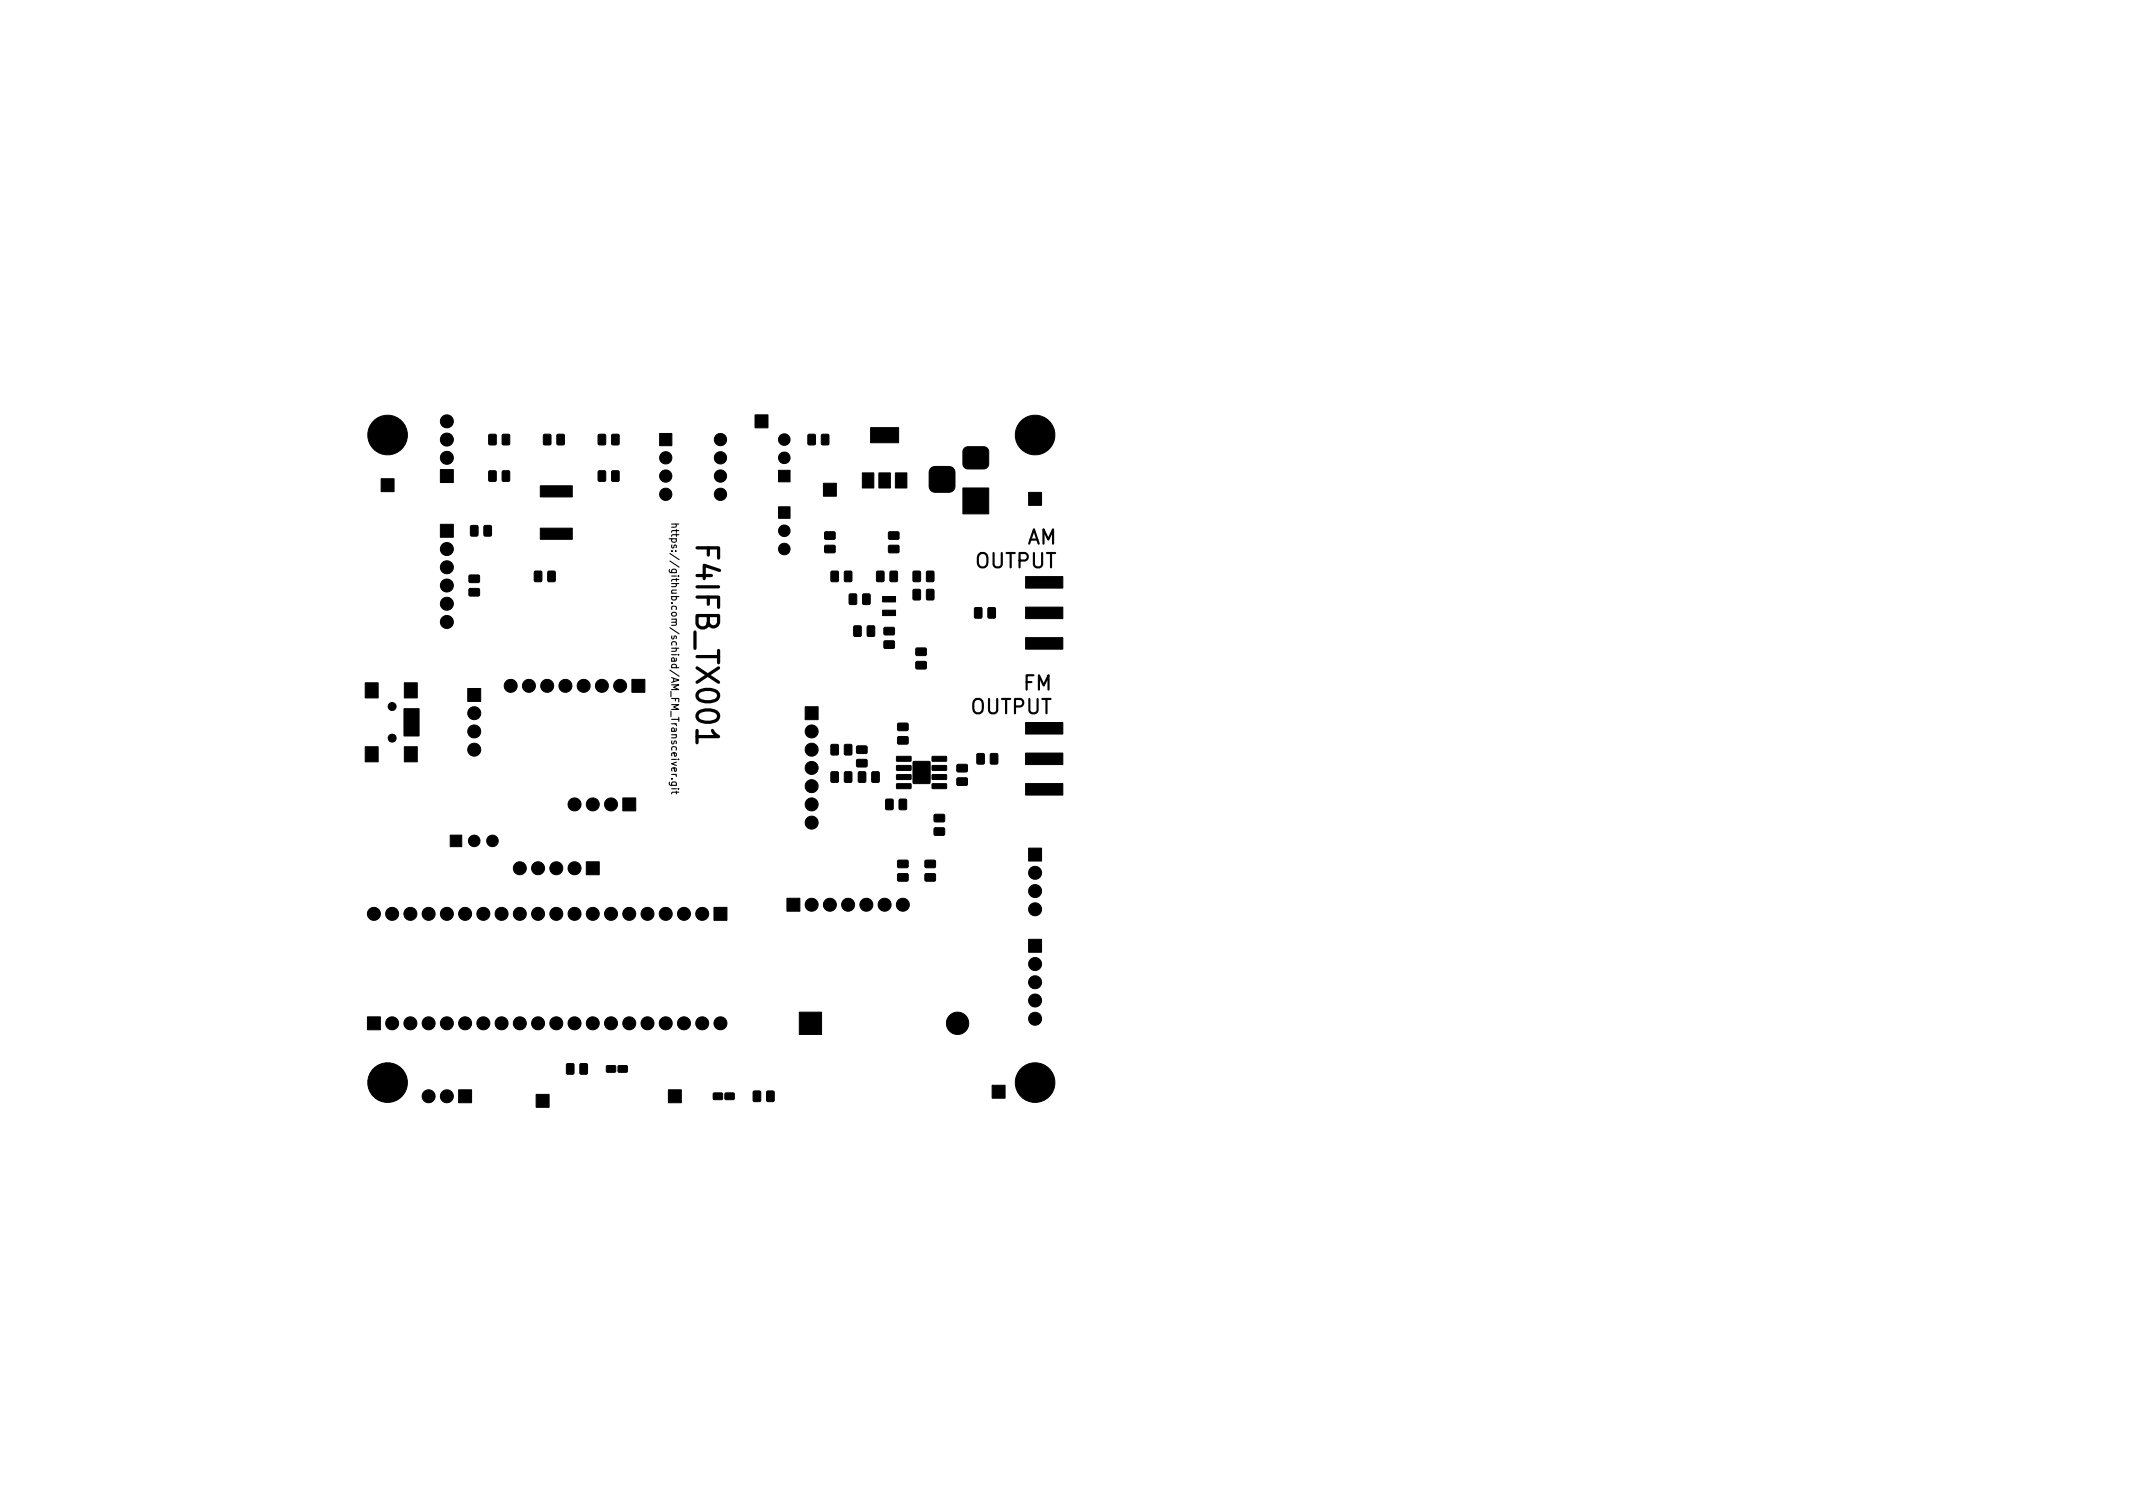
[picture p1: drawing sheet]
<svg xmlns="http://www.w3.org/2000/svg" width="297mm" height="210mm" viewBox="0 0 297 210" stroke-linecap="round" stroke-linejoin="round" font-family="sans-serif">
<defs><g id="words">
<text font-size="4.2" x="96.9" y="76.7" transform="rotate(90 96.9 76.7)">F4IFB_TX001</text>
<g font-size="2.8">
<text x="143" y="75.8">AM</text>
<text x="135.9" y="79.1">OUTPUT</text>
<text x="135.2" y="99.4">OUTPUT</text>
<text x="142.7" y="96.1">FM</text>
</g>
<text font-size="1.4" x="93.5" y="75.2" transform="rotate(90 93.5 75.2)">https://github.com/schiad/AM_FM_Transceiver.git</text>
</g></defs>
<path d="M93.5 73h1M94.1 73l.1 .1-.1 .3h-.6M94.2 73.7v.4M94.2 74.3v.4M94.5 73.9h-.8l-.2 .2M94.5 74.5h-.8l-.2 .2M93.2 108.9v.3l.2 .2h.8M93.5 109.8h.7M93.6 109.4l-.1-.3 .2-.2 .4 .1v.4M94.2 110.2v.3M94.4 109.8h.1M94.5 110.3h-.8l-.2 .2" fill="none" stroke="#000" stroke-width=".15"/>
<g fill="#000" stroke="#000" stroke-width=".14">
<path d="M105.1 57.8h1.8v1.8h-1.8zM53.1 66.7h1.8v1.8h-1.8zM61.3 73h1.8v1.8h-1.8zM61.3 65.4h1.8v1.8h-1.8zM65.6 73.2h.8h.1l.1 1.2-.1 .2-.8 .1-.2-.1zM67.4 73.2h.8h.2l.1 1.2-.1 .2-.8 .1-.2-.1zM68.1 65.6l.8-.1 .2 .1v1.2l-.1 .2h-.7l-.2-.1zM68.1 60.5h.8h.2v1.2l-.1 .2-.7 .1-.2-.1zM70 65.6l.8-.1 .2 .1v1.2l-.1 .2h-.8l-.1-.1zM70 60.5h.8h.2v1.2l-.1 .2-.8 .1-.1-.1zM74.5 79.6l.8-.1 .1 .1 .1 1.2-.1 .2h-.8l-.2-.1zM75.7 60.5h.8h.2v1.2l-.1 .2-.7 .1-.2-.1z"/>
<path d="M76.3 79.6l.8-.1 .2 .1v1.2v.2h-.8l-.2-.1zM77.6 60.5h.8h.2v1.2l-.1 .2-.8 .1-.1-.1zM75.2 73.5h4.5v1.6h-4.5zM75.2 67.6h4.5v1.6h-4.5zM83.3 65.6l.8-.1 .2 .1 .1 1.2-.1 .2h-.8l-.2-.1zM83.3 60.5h.8h.2l.1 1.2-.1 .2-.8 .1-.2-.1zM85.2 65.6l.8-.1 .2 .1v1.2l-.1 .2h-.7l-.2-.1zM85.2 60.5h.8h.2v1.2l-.1 .2-.7 .1-.2-.1zM91.9 60.4h1.7v1.7h-1.7zM108.4 70.6h1.6v1.6h-1.6zM108.4 65.5h1.6v1.6h-1.6zM112.6 60.5h.8h.1l.1 1.2-.1 .2-.8 .1-.2-.1z"/>
<path d="M114.4 60.5h.8h.2v1.2v.2l-.8 .1-.2-.1zM114.9 76l1.3-.1 .1 .2v.8l-.2 .1h-1.2l-.1-.2zM114.9 74.1h1.3l.1 .1v.8l-.2 .1h-1.2l-.1-.2zM114.7 67.3h1.8v1.8h-1.8zM115.8 79.6l.8-.1 .1 .1 .1 1.2-.1 .2h-.8l-.2-.1zM117.6 79.6l.8-.1 .2 .1v1.2v.2h-.8l-.2-.1zM120.1 65.8h1.6v2.1h-1.6zM122.1 79.6l.8-.1 .2 .1v1.2l-.1 .2h-.7l-.2-.1zM122.4 65.8h1.6v2.1h-1.6zM124 79.6l.8-.1 .2 .1v1.2l-.1 .2h-.8l-.1-.1zM123.8 76l1.3-.1 .1 .2v.8l-.2 .1h-1.2l-.1-.2zM123.8 74.1h1.3l.1 .1v.8l-.2 .1h-1.2l-.1-.2z"/>
<path d="M121.2 59.5h3.9v2.1h-3.9zM124.7 65.8h1.6v2.1h-1.6zM127.2 79.6l.8-.1 .2 .1v1.2l-.1 .2h-.8l-.1-.1zM129.1 79.6l.8-.1 .1 .1 .1 1.2-.1 .2h-.8l-.2-.1zM129.6 65.2l.6-.3h1.9a.84 .84 0 0 1 .9 .9v1.9a.84 .84 0 0 1-.9 .8h-1.9a.84 .84 0 0 1-.8-.8v-2.1zM134.3 62.4l.5-.2h2.2a.71 .71 0 0 1 .7 .7v1.7a.71 .71 0 0 1-.7 .7h-2.2a.71 .71 0 0 1-.7-.7v-1.7zM134.1 67.9h3.6v3.6h-3.6zM143.2 68.6h1.8v1.8h-1.8zM50.9 95.1h1.8v2.1h-1.8zM56.3 95.1h1.8v2.1h-1.8zM65.3 82h1.4l.1 .1v.8l-.2 .1h-1.2l-.1-.2zM65.3 80.1h1.4l.1 .2v.7l-.2 .1h-1.2l-.1-.2z"/>
<path d="M65.1 95.9h1.8v1.8h-1.8zM88 94.6h1.8v1.8h-1.8zM118.3 82.7h.8l.2 .1v1.2l-.1 .1-.8 .1-.1-.1zM118.9 87.2l.8-.1 .2 .1v1.2v.2h-.8l-.2-.1zM120.2 82.7h.8l.2 .1v1.2l-.1 .1-.8 .1-.2-.1zM120.8 87.2l.8-.1 .2 .1v1.2l-.1 .2h-.7l-.2-.1zM123.1 89.3h1.4l.1 .1-.1 .8-.1 .1h-1.2l-.1-.2zM123.1 87.4h1.4l.1 .2-.1 .7-.1 .1h-1.2l-.1-.2zM122.9 85h1.8v.7h-1.8zM122.9 83.1h1.8v.7h-1.8zM127.2 82.1l.8-.1 .2 .1v1.2l-.1 .2h-.8h-.1zM127.6 92.1h1.3l.1 .2v.8l-.2 .1-1.2-.1-.1-.1z"/>
<path d="M127.6 90.3l1.3-.1 .1 .2v.8l-.2 .1h-1.2l-.1-.2zM129.1 82.1l.8-.1 .1 .1 .1 1.2-.1 .2h-.8h-.2zM135.7 84.6h.8l.2 .1 .1 1.2-.1 .2h-.8l-.2-.1zM137.6 84.6h.8l.2 .1v1.2l-.1 .2h-.7l-.2-.1zM142.8 88.8h5.2v1.6h-5.2zM142.8 84.5h5.2v1.6h-5.2zM142.8 80.3h5.2v1.6h-5.2zM50.9 104h1.8v2.1h-1.8zM56.3 104h1.8v2.1h-1.8zM56.3 98.7h2.1v3.8h-2.1zM62.7 116.3h1.6v1.6h-1.6zM86.7 111.1h1.8v1.8h-1.8z"/>
<path d="M112.1 98.4h1.8v1.8h-1.8zM115.8 107.5l.8-.1 .1 .1 .1 1.2-.1 .2h-.8h-.2zM115.8 103.7l.8-.1 .1 .1 .1 1.2-.1 .2h-.8l-.2-.1zM117.6 107.5l.8-.1 .2 .1v1.2v.2h-.8h-.2zM117.6 103.7l.8-.1 .2 .1v1.2v.2h-.8l-.2-.1zM119.6 107.5l.8-.1 .1 .1 .1 1.2-.1 .2h-.8h-.2zM119.3 105.8h1.4l.1 .1-.1 .8-.1 .1h-1.2l-.1-.2zM119.3 103.9h1.4l.1 .2-.1 .7-.1 .1h-1.2l-.1-.2zM121.4 107.5l.8-.1 .2 .1 .1 1.2-.1 .2h-.8h-.2zM123.4 111.3h.8h.2v1.2l-.1 .2-.8 .1-.1-.1zM125.3 111.3h.8h.1l.1 1.2-.1 .2-.8 .1-.2-.1zM125 119.8h1.4l.1 .2-.1 .7-.1 .1h-1.2l-.1-.2z"/>
<path d="M125 102.6h1.4l.1 .2-.1 .7-.1 .1h-1.2l-.1-.2zM125 100.7h1.4l.1 .2-.1 .8-.1 .1-1.2-.1-.1-.2zM124.9 109.2l1.9-.1 .1 .1v.5l-.1 .1h-1.9l-.1-.1zM124.9 107.9h1.9h.1v.6h-.1h-1.9l-.1-.1zM124.9 106.6h1.9l.1 .1v.5l-.1 .1h-1.9l-.1-.1zM124.9 105.3h1.9l.1 .1v.5l-.1 .1h-1.9l-.1-.1zM127.2 106.1l2.2-.1 .1 .1v2.8v.2h-2.2l-.1-.1zM128.8 119.8h1.4l.1 .2v.7l-.2 .1h-1.2l-.1-.2zM130.1 115.3h1.4l.1 .2-.1 .7-.2 .1h-1.1l-.1-.2zM130.1 113.4h1.4l.1 .2-.1 .8-.2 .1-1.1-.1-.1-.2zM129.8 109.2l1.9-.1 .1 .1v.5l-.1 .1h-1.8l-.1-.1zM129.8 107.9h1.9h.1v.6h-.1h-1.8l-.1-.1z"/>
<path d="M129.8 106.6h1.9l.1 .1v.5l-.1 .1h-1.8l-.1-.1zM129.8 105.3h1.9l.1 .1v.5l-.1 .1h-1.8l-.1-.1zM133.3 108.4l1.3-.1 .1 .2v.8l-.2 .1-1.2-.1-.1-.1zM133.3 106.5h1.3l.1 .1v.8l-.2 .1h-1.2l-.1-.2zM136.1 105l.8-.1 .2 .1v1.2l-.1 .2h-.8l-.1-.1zM138 105l.8-.1 .1 .1 .1 1.2-.1 .2h-.8l-.2-.1zM143.2 118.1h1.8v1.8h-1.8zM142.8 109.1h5.2v1.6h-5.2zM142.8 104.9h5.2v1.6h-5.2zM142.8 100.6h5.2v1.6h-5.2zM81.6 120h1.9v1.8h-1.9zM99.4 126.3h1.8v1.8h-1.8z"/>
<path d="M109.6 125.1h1.8v1.8h-1.8zM125 121.7h1.4l.1 .1-.1 .8-.1 .1h-1.2l-.1-.2zM128.8 121.7h1.4l.1 .1v.8l-.2 .1h-1.2l-.1-.2zM143.2 130.8h1.8v1.8h-1.8zM51.2 141.6h1.8v1.8h-1.8zM63.9 151.7h1.8v1.8h-1.8zM74.7 152.4h1.8v1.8h-1.8zM78.9 148.1h.8l.2 .1v1.2v.2h-.8l-.2-.1zM80.8 148.1h.8l.2 .1v1.2l-.1 .2h-.7l-.2-.1zM84.5 148.4h1.2v.8l-.1 .1h-1.1l-.1-.2zM86.1 148.4h1.2l.1 .1-.1 .7-.1 .1h-1.1v-.2zM93.1 151.7h1.8v1.8h-1.8z"/>
<path d="M99.4 152.2h1.2v.2v.6l-.1 .1h-1.1l-.1-.2zM101 152.2h1.2v.8l-.1 .1h-1.1l-.1-.2zM104.9 152l.8-.1 .2 .1v1.2v.2h-.8l-.2-.1zM106.8 152l.8-.1 .2 .1v1.2l-.1 .2h-.7l-.2-.1zM111.3 140.9h3.1v3.1h-3.1zM138.2 151.1h1.8v1.8h-1.8z"/>
<circle cx="62.2" cy="58.7" r=".9"/>
<circle cx="54" cy="60.6" r="2.76"/>
<circle cx="62.2" cy="63.8" r=".9"/>
<circle cx="62.2" cy="76.5" r=".9"/>
<circle cx="62.2" cy="79" r=".9"/>
<circle cx="62.2" cy="61.2" r=".9"/>
<circle cx="92.7" cy="66.3" r=".86"/>
<circle cx="92.7" cy="63.7" r=".86"/>
<circle cx="92.7" cy="68.8" r=".86"/>
<circle cx="100.3" cy="66.3" r=".86"/>
<circle cx="100.3" cy="63.7" r=".86"/>
<circle cx="100.3" cy="61.2" r=".86"/>
<circle cx="100.3" cy="68.8" r=".86"/>
<circle cx="109.2" cy="63.7" r=".8"/>
<circle cx="109.2" cy="73.9" r=".8"/>
<circle cx="109.2" cy="61.2" r=".8"/>
<circle cx="109.2" cy="76.4" r=".8"/>
<circle cx="144.1" cy="60.6" r="2.76"/>
<circle cx="54.6" cy="98.4" r=".55"/>
<circle cx="62.2" cy="84.1" r=".9"/>
<circle cx="62.2" cy="86.6" r=".9"/>
<circle cx="62.2" cy="81.5" r=".9"/>
<circle cx="66" cy="99.3" r=".9"/>
<circle cx="71.1" cy="95.5" r=".9"/>
<circle cx="73.7" cy="95.5" r=".9"/>
<circle cx="76.2" cy="95.5" r=".9"/>
<circle cx="78.7" cy="95.5" r=".9"/>
<circle cx="81.3" cy="95.5" r=".9"/>
<circle cx="83.8" cy="95.5" r=".9"/>
<circle cx="86.4" cy="95.5" r=".9"/>
<circle cx="54.6" cy="102.8" r=".55"/>
<circle cx="66" cy="104.4" r=".9"/>
<circle cx="66" cy="101.9" r=".9"/>
<circle cx="66" cy="117.1" r=".8"/>
<circle cx="68.6" cy="117.1" r=".8"/>
<circle cx="80" cy="112" r=".9"/>
<circle cx="82.5" cy="112" r=".9"/>
<circle cx="85.1" cy="112" r=".9"/>
<circle cx="113" cy="109.5" r=".9"/>
<circle cx="113" cy="106.9" r=".9"/>
<circle cx="113" cy="104.4" r=".9"/>
<circle cx="113" cy="101.9" r=".9"/>
<circle cx="113" cy="114.6" r=".9"/>
<circle cx="113" cy="112" r=".9"/>
<circle cx="52.1" cy="127.3" r=".9"/>
<circle cx="54.6" cy="127.3" r=".9"/>
<circle cx="57.1" cy="127.3" r=".9"/>
<circle cx="59.7" cy="127.3" r=".9"/>
<circle cx="62.2" cy="127.3" r=".9"/>
<circle cx="64.8" cy="127.3" r=".9"/>
<circle cx="67.3" cy="127.3" r=".9"/>
<circle cx="69.8" cy="127.3" r=".9"/>
<circle cx="72.4" cy="127.3" r=".9"/>
<circle cx="72.4" cy="120.9" r=".9"/>
<circle cx="74.9" cy="120.9" r=".9"/>
<circle cx="74.9" cy="127.3" r=".9"/>
<circle cx="77.5" cy="120.9" r=".9"/>
<circle cx="77.5" cy="127.3" r=".9"/>
<circle cx="80" cy="127.3" r=".9"/>
<circle cx="80" cy="120.9" r=".9"/>
<circle cx="82.5" cy="127.3" r=".9"/>
<circle cx="85.1" cy="127.3" r=".9"/>
<circle cx="87.6" cy="127.3" r=".9"/>
<circle cx="90.2" cy="127.3" r=".9"/>
<circle cx="92.7" cy="127.3" r=".9"/>
<circle cx="95.2" cy="127.3" r=".9"/>
<circle cx="97.8" cy="127.3" r=".9"/>
<circle cx="113" cy="126" r=".9"/>
<circle cx="115.6" cy="126" r=".9"/>
<circle cx="118.1" cy="126" r=".9"/>
<circle cx="120.6" cy="126" r=".9"/>
<circle cx="123.2" cy="126" r=".9"/>
<circle cx="125.7" cy="126" r=".9"/>
<circle cx="144.1" cy="136.8" r=".9"/>
<circle cx="144.1" cy="139.3" r=".9"/>
<circle cx="144.1" cy="121.5" r=".9"/>
<circle cx="144.1" cy="134.2" r=".9"/>
<circle cx="144.1" cy="126.6" r=".9"/>
<circle cx="144.1" cy="124.1" r=".9"/>
<circle cx="54" cy="150.8" r="2.76"/>
<circle cx="54.6" cy="142.5" r=".9"/>
<circle cx="57.1" cy="142.5" r=".9"/>
<circle cx="59.7" cy="152.7" r=".9"/>
<circle cx="59.7" cy="142.5" r=".9"/>
<circle cx="62.2" cy="152.7" r=".9"/>
<circle cx="62.2" cy="142.5" r=".9"/>
<circle cx="64.8" cy="142.5" r=".9"/>
<circle cx="67.3" cy="142.5" r=".9"/>
<circle cx="69.8" cy="142.5" r=".9"/>
<circle cx="72.4" cy="142.5" r=".9"/>
<circle cx="74.9" cy="142.5" r=".9"/>
<circle cx="77.5" cy="142.5" r=".9"/>
<circle cx="80" cy="142.5" r=".9"/>
<circle cx="82.5" cy="142.5" r=".9"/>
<circle cx="85.1" cy="142.5" r=".9"/>
<circle cx="87.6" cy="142.5" r=".9"/>
<circle cx="90.2" cy="142.5" r=".9"/>
<circle cx="92.7" cy="142.5" r=".9"/>
<circle cx="95.2" cy="142.5" r=".9"/>
<circle cx="97.8" cy="142.5" r=".9"/>
<circle cx="100.3" cy="142.5" r=".9"/>
<circle cx="133.3" cy="142.5" r="1.56"/>
<circle cx="144.1" cy="150.8" r="2.76"/>
<circle cx="144.1" cy="141.9" r=".9"/>
</g>
<use href="#words"/>
</svg>
